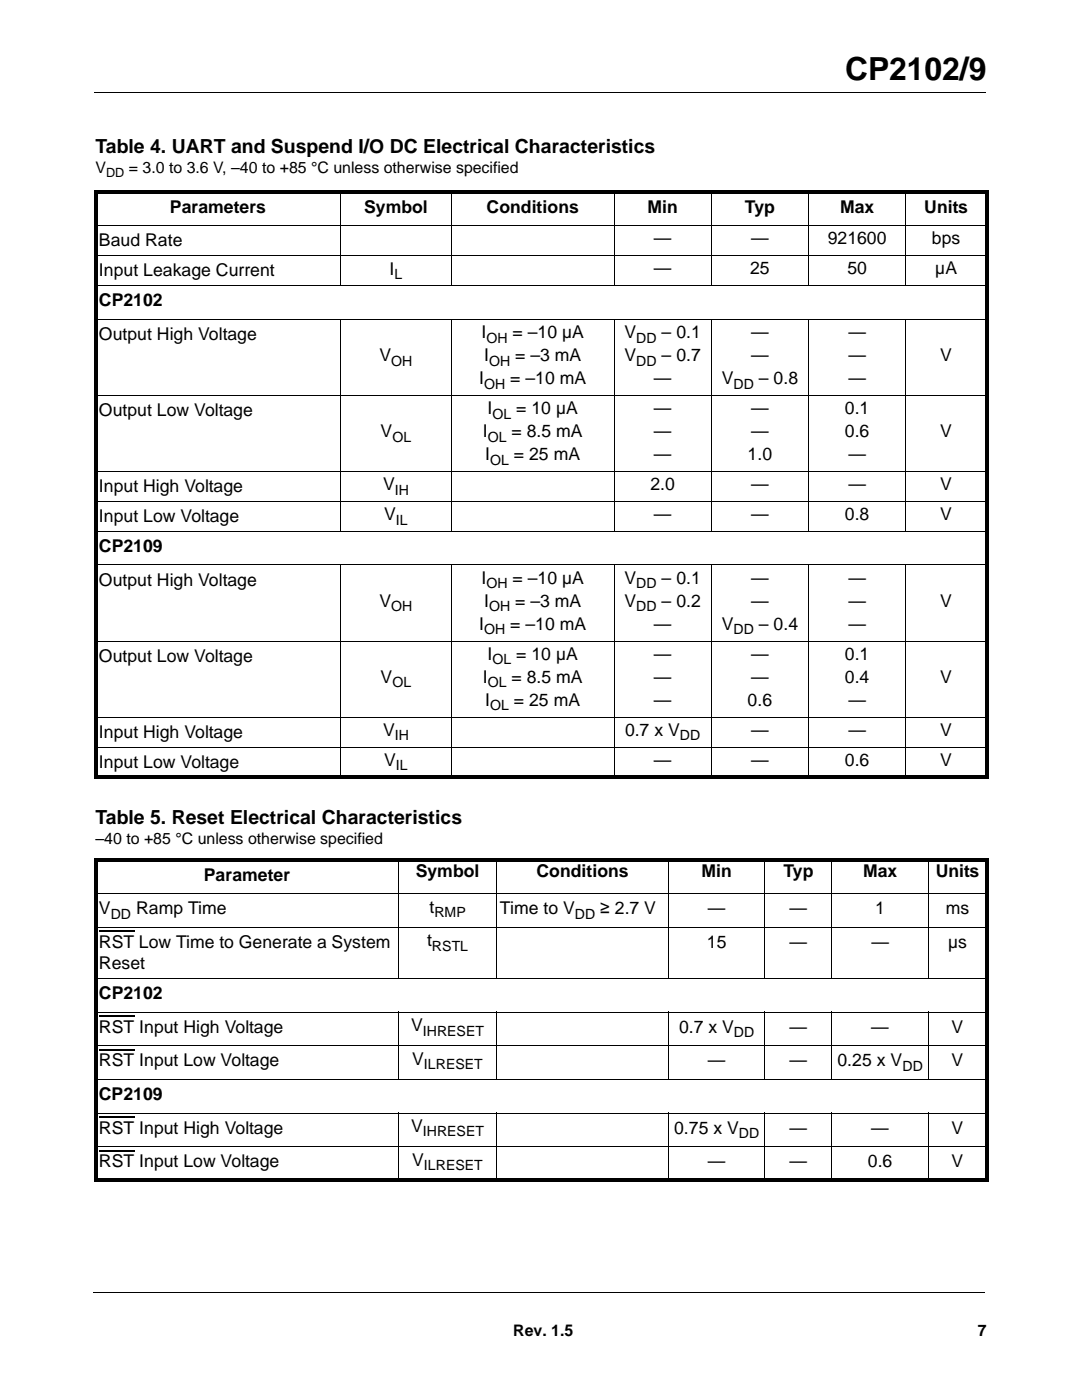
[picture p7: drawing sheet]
<svg xmlns="http://www.w3.org/2000/svg" width="216mm" height="279mm" viewBox="0 0 216 279" stroke-linecap="round" stroke-linejoin="round" font-family="sans-serif">
<defs><g id="words">
<text font-size="6.3" x="168.6" y="16">CP2102/9</text>
<g font-size="3.9">
<text x="19" y="30.5">Table 4. UART and Suspend I/O DC Electrical Characteristics</text>
<text x="19" y="164.4">Table 5. Reset Electrical Characteristics</text>
</g>
<g font-size="3.5">
<text x="33.9" y="42.4">Parameters</text>
<text x="72.7" y="42.4">Symbol</text>
<text x="97.1" y="42.4">Conditions</text>
<text x="129.2" y="42.4">Min</text>
<text x="148.6" y="42.4">Typ</text>
<text x="167.6" y="42.4">Max</text>
<text x="184.4" y="42.4">Units</text>
<text x="19.7" y="49.2">Baud Rate</text>
<text x="130.5" y="48.8">—</text>
<text x="149.9" y="48.8">—</text>
<text x="165.2" y="48.8">921600</text>
<text x="186" y="48.8">bps</text>
<text x="19.7" y="55.1">Input Leakage Current</text>
<text x="77.7" y="54.8">I</text>
<text x="130.5" y="54.8">—</text>
<text x="149.7" y="54.8">25</text>
<text x="169.1" y="54.8">50</text>
<text x="186.6" y="54.8">µA</text>
<text x="19.7" y="61.1">CP2102</text>
<text x="19.7" y="67.8">Output High Voltage</text>
<text x="96.1" y="67.5">I</text>
<text x="102.3" y="67.5">= –10 µA</text>
<text x="124.6" y="67.5">V</text>
<text x="132" y="67.5">– 0.1</text>
<text x="149.9" y="67.5">—</text>
<text x="169.3" y="67.5">—</text>
<text x="75.7" y="72.1">V</text>
<text x="95.6" y="76.7">I</text>
<text x="96.6" y="72.1">I</text>
<text x="101.8" y="76.7">= –10 mA</text>
<text x="102.8" y="72.1">= –3 mA</text>
<text x="124.6" y="72.1">V</text>
<text x="130.5" y="76.7">—</text>
<text x="132" y="72.1">– 0.7</text>
<text x="144" y="76.7">V</text>
<text x="149.9" y="72.1">—</text>
<text x="151.4" y="76.7">– 0.8</text>
<text x="169.3" y="72.1">—</text>
<text x="169.3" y="76.7">—</text>
<text x="187.6" y="72.1">V</text>
<text x="19.7" y="83">Output Low Voltage</text>
<text x="97.3" y="82.7">I</text>
<text x="103" y="82.7">= 10 µA</text>
<text x="130.5" y="82.7">—</text>
<text x="149.9" y="82.7">—</text>
<text x="168.6" y="82.6">0.1</text>
<text x="75.9" y="87.2">V</text>
<text x="96.3" y="87.2">I</text>
<text x="102.1" y="87.2">= 8.5 mA</text>
<text x="130.5" y="87.2">—</text>
<text x="149.9" y="87.2">—</text>
<text x="168.6" y="87.2">0.6</text>
<text x="187.6" y="87.2">V</text>
<text x="96.8" y="91.8">I</text>
<text x="102.6" y="91.8">= 25 mA</text>
<text x="130.5" y="91.8">—</text>
<text x="149.2" y="91.8">1.0</text>
<text x="169.3" y="91.8">—</text>
<text x="19.7" y="98.2">Input High Voltage</text>
<text x="76.4" y="97.8">V</text>
<text x="129.8" y="97.8">2.0</text>
<text x="149.9" y="97.8">—</text>
<text x="169.3" y="97.8">—</text>
<text x="187.6" y="97.8">V</text>
<text x="19.7" y="104.2">Input Low Voltage</text>
<text x="76.7" y="103.8">V</text>
<text x="130.5" y="103.8">—</text>
<text x="149.9" y="103.8">—</text>
<text x="168.6" y="103.8">0.8</text>
<text x="187.6" y="103.8">V</text>
<text x="19.7" y="110.2">CP2109</text>
<text x="19.7" y="116.9">Output High Voltage</text>
<text x="96.1" y="116.5">I</text>
<text x="102.3" y="116.5">= –10 µA</text>
<text x="124.6" y="116.5">V</text>
<text x="132" y="116.5">– 0.1</text>
<text x="149.9" y="116.5">—</text>
<text x="169.3" y="116.5">—</text>
<text x="75.7" y="121.1">V</text>
<text x="95.6" y="125.7">I</text>
<text x="96.6" y="121.1">I</text>
<text x="101.8" y="125.7">= –10 mA</text>
<text x="102.8" y="121.1">= –3 mA</text>
<text x="124.6" y="121.1">V</text>
<text x="130.5" y="125.7">—</text>
<text x="132" y="121.1">– 0.2</text>
<text x="144" y="125.7">V</text>
<text x="149.9" y="121.1">—</text>
<text x="151.4" y="125.7">– 0.4</text>
<text x="169.3" y="121.1">—</text>
<text x="169.3" y="125.7">—</text>
<text x="187.6" y="121.1">V</text>
<text x="97.3" y="131.7">I</text>
<text x="103" y="131.7">= 10 µA</text>
<text x="130.5" y="131.7">—</text>
<text x="149.9" y="131.7">—</text>
<text x="168.6" y="131.7">0.1</text>
<text x="19.7" y="132.1">Output Low Voltage</text>
<text x="75.9" y="136.3">V</text>
<text x="96.3" y="136.3">I</text>
<text x="102.1" y="136.3">= 8.5 mA</text>
<text x="130.5" y="136.3">—</text>
<text x="149.9" y="136.3">—</text>
<text x="168.6" y="136.3">0.4</text>
<text x="187.6" y="136.3">V</text>
<text x="96.8" y="140.9">I</text>
<text x="102.6" y="140.9">= 25 mA</text>
<text x="130.5" y="140.9">—</text>
<text x="149.2" y="140.9">0.6</text>
<text x="169.3" y="140.9">—</text>
<text x="19.7" y="147.2">Input High Voltage</text>
<text x="76.4" y="146.9">V</text>
<text x="124.7" y="146.9">0.7 x V</text>
<text x="149.9" y="146.9">—</text>
<text x="169.3" y="146.9">—</text>
<text x="187.6" y="146.9">V</text>
<text x="19.7" y="153.2">Input Low Voltage</text>
<text x="76.7" y="152.9">V</text>
<text x="130.5" y="152.9">—</text>
<text x="149.9" y="152.9">—</text>
<text x="168.6" y="152.9">0.6</text>
<text x="187.6" y="152.9">V</text>
<text x="40.7" y="175.8">Parameter</text>
<text x="83" y="175.1">Symbol</text>
<text x="107" y="175.1">Conditions</text>
<text x="140" y="175.1">Min</text>
<text x="156.3" y="175.1">Typ</text>
<text x="172.2" y="175.1">Max</text>
<text x="186.7" y="175.1">Units</text>
<text x="19.7" y="182.5">V</text>
<text x="27.2" y="182.5">Ramp Time</text>
<text x="85.7" y="182.1">t</text>
<text x="99.8" y="182.5">Time to V</text>
<text x="119.8" y="182.5">≥ 2.7 V</text>
<text x="141.2" y="182.5">—</text>
<text x="157.5" y="182.5">—</text>
<text x="174.6" y="182.5">1</text>
<text x="188.7" y="182.5">ms</text>
<text x="19.7" y="189.2">RST Low Time to Generate a System</text>
<text x="85.2" y="188.9">t</text>
<text x="141.1" y="189.2">15</text>
<text x="157.5" y="189.2">—</text>
<text x="173.9" y="189.2">—</text>
<text x="189.2" y="189.2">µs</text>
<text x="19.7" y="193.4">Reset</text>
<text x="19.7" y="199.4">CP2102</text>
<text x="19.7" y="206.1">RST Input High Voltage</text>
<text x="82" y="205.8">V</text>
<text x="135.5" y="206.1">0.7 x V</text>
<text x="157.5" y="206.1">—</text>
<text x="173.9" y="206.1">—</text>
<text x="189.9" y="206.1">V</text>
<text x="19.7" y="212.8">RST Input Low Voltage</text>
<text x="82.3" y="212.5">V</text>
<text x="141.2" y="212.8">—</text>
<text x="157.5" y="212.8">—</text>
<text x="167.1" y="212.8">0.25 x V</text>
<text x="189.9" y="212.8">V</text>
<text x="19.7" y="219.5">CP2109</text>
<text x="19.7" y="226.3">RST Input High Voltage</text>
<text x="82" y="225.9">V</text>
<text x="134.5" y="226.3">0.75 x V</text>
<text x="157.5" y="226.3">—</text>
<text x="173.9" y="226.3">—</text>
<text x="189.9" y="226.3">V</text>
<text x="19.7" y="232.9">RST Input Low Voltage</text>
<text x="82.3" y="232.6">V</text>
<text x="141.2" y="232.9">—</text>
<text x="157.5" y="232.9">—</text>
<text x="173.2" y="232.9">0.6</text>
<text x="189.9" y="232.9">V</text>
</g>
<g font-size="3.2">
<text x="19" y="34.6">V</text>
<text x="25.7" y="34.6">= 3.0 to 3.6 V, –40 to +85 °C unless otherwise specified</text>
<text x="19" y="168.5">–40 to +85 °C unless otherwise specified</text>
<text x="102.4" y="266.7">Rev. 1.5</text>
<text x="195.1" y="266.7">7</text>
</g>
<g font-size="2.8">
<text x="78.7" y="55.7">L</text>
<text x="97" y="68.4">OH</text>
<text x="127" y="68.4">DD</text>
<text x="78.1" y="73">OH</text>
<text x="96.6" y="77.5">OH</text>
<text x="97.6" y="73">OH</text>
<text x="127" y="73">DD</text>
<text x="146.4" y="77.5">DD</text>
<text x="98.3" y="83.5">OL</text>
<text x="78.3" y="88.1">OL</text>
<text x="97.3" y="88.1">OL</text>
<text x="97.8" y="92.7">OL</text>
<text x="78.8" y="98.7">IH</text>
<text x="79" y="104.7">IL</text>
<text x="97" y="117.4">OH</text>
<text x="127" y="117.4">DD</text>
<text x="78.1" y="122">OH</text>
<text x="97.6" y="122">OH</text>
<text x="127" y="122">DD</text>
<text x="96.6" y="126.6">OH</text>
<text x="146.4" y="126.6">DD</text>
<text x="78.3" y="137.2">OL</text>
<text x="97.3" y="137.2">OL</text>
<text x="98.3" y="132.6">OL</text>
<text x="97.8" y="141.8">OL</text>
<text x="78.8" y="147.7">IH</text>
<text x="135.7" y="147.7">DD</text>
<text x="79" y="153.8">IL</text>
<text x="22.1" y="183.4">DD</text>
<text x="86.7" y="183">RMP</text>
<text x="114.7" y="183.4">DD</text>
<text x="86.2" y="189.7">RSTL</text>
<text x="84.4" y="206.7">IHRESET</text>
<text x="146.5" y="207">DD</text>
<text x="84.6" y="213.4">ILRESET</text>
<text x="180.1" y="213.7">DD</text>
<text x="84.4" y="226.8">IHRESET</text>
<text x="147.4" y="227.1">DD</text>
<text x="84.6" y="233.5">ILRESET</text>
</g>
<text font-size="2.5" x="21.2" y="35.4">DD</text>
</g></defs>
<path d="M18.8 18.4h177.8M18.6 257.9h177.8" fill="none" stroke="#000" stroke-width=".2"/>
<path d="M19 258.6h30.8v14.7h-30.8z" fill="#fff"/>
<path d="M19.7 185.9h7.1M19.7 202.8h7.1M19.7 209.5h7.1M19.7 222.9h7.1M19.7 229.6h7.1" fill="none" stroke="#000" stroke-width=".25"/>
<path d="M18.7 38h178.5v.7h-178.5zM18.7 154.8h178.5v.7h-178.5zM18.7 38.7h.7v116h-.7zM196.5 38.7h.7v116h-.7zM18.7 171.3h178.5v.7h-178.5zM18.7 235.2h178.5v.7h-178.5zM18.7 172h.7v63.2h-.7zM196.5 172h.7v63.2h-.7z" fill="#000"/>
<g fill="none" stroke="#000" stroke-width=".2">
<path d="M68 38v19.1M90.1 38v19.1M122.6 38v19.1M141.9 38v19.1M161.4 38v19.1M180.7 38v19.1M18.7 45h178.5M18.7 51h178.5M18.7 57h178.5M18.7 63.7h178.5M18.7 78.9h178.5M68 63.7v42.4"/>
<path d="M90.1 63.7v42.4M122.6 63.7v42.4M141.9 63.7v42.4M161.4 63.7v42.4M180.7 63.7v42.4M18.7 94.1h178.5M18.7 100.1h178.5M18.7 106.1h178.5M18.7 112.8h178.5M68 112.7v42.7M90.1 112.7v42.7M122.6 112.7v42.7"/>
<path d="M141.9 112.7v42.7M161.4 112.7v42.7M180.7 112.7v42.7M18.7 127.9h178.5M18.7 143.1h178.5M18.7 149.1h178.5M18.7 178.4h178.5M79.6 171.3v24.1M99.1 171.3v24.1M133.4 171.3v24.1M152.6 171.3v24.1M166 171.3v24.1"/>
<path d="M185.3 171.3v24.1M18.7 185.1h178.5M18.7 195.3h178.5M18.7 202h178.5M18.7 208.7h178.5M18.7 215.4h178.5M79.6 201.9v13.6M99.1 201.9v13.6M133.4 201.9v13.6M152.6 201.9v13.6M166 201.9v13.6M185.3 201.9v13.6"/>
<path d="M18.7 222.1h178.5M18.7 228.8h178.5M79.6 222v13.9M99.1 222v13.9M133.4 222v13.9M152.6 222v13.9M166 222v13.9M185.3 222v13.9"/>
</g>
<use href="#words"/>
</svg>
